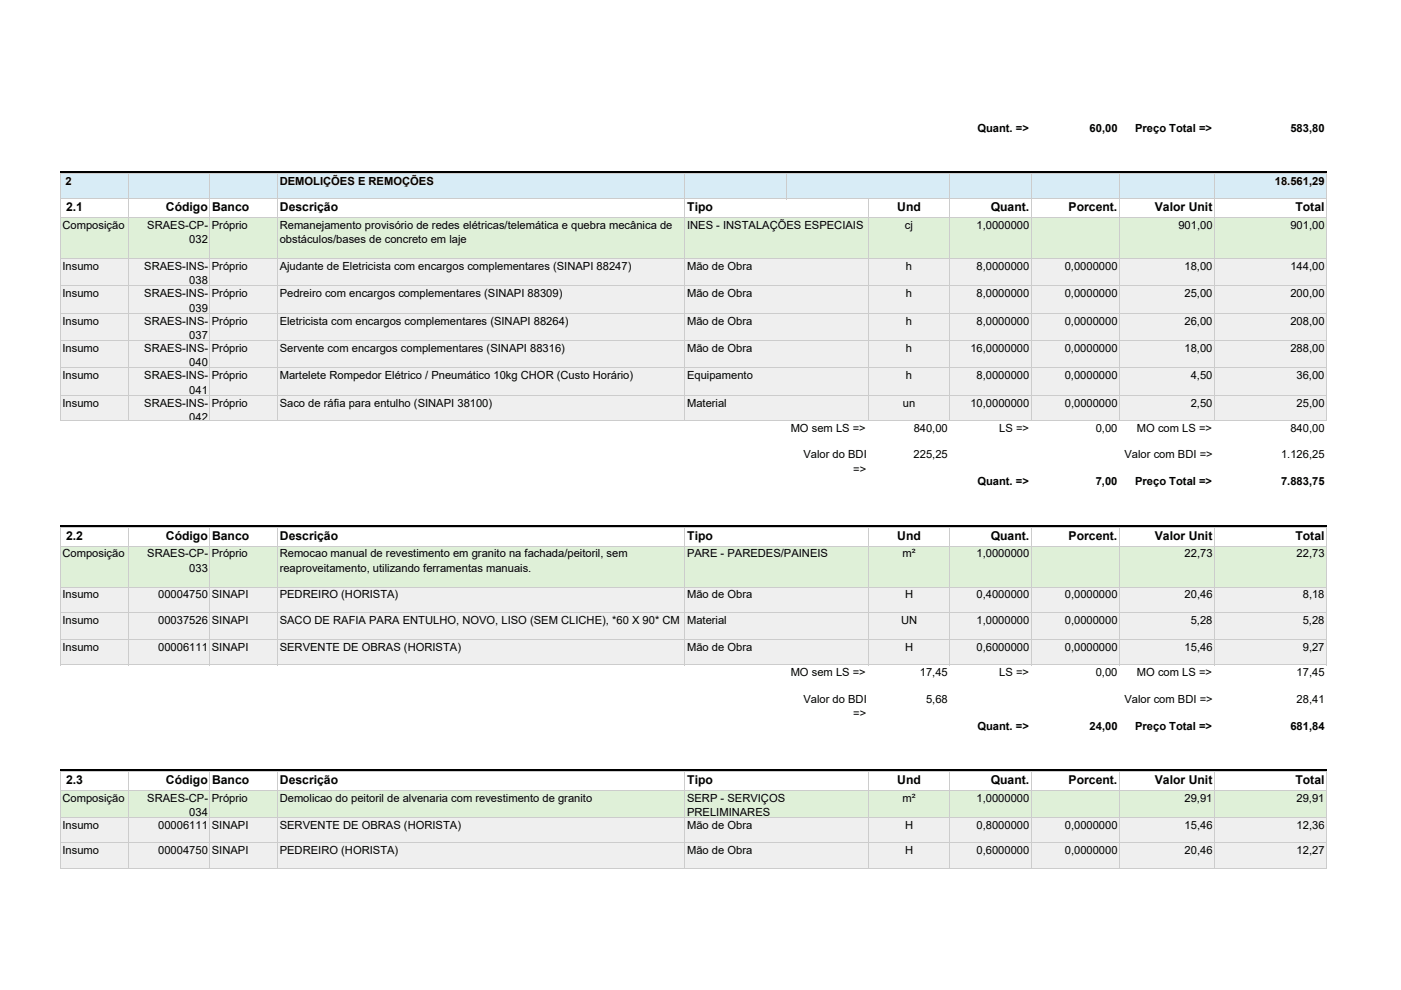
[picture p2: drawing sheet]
<svg xmlns="http://www.w3.org/2000/svg" width="297mm" height="210mm" viewBox="0 0 297 210" stroke-linecap="round" stroke-linejoin="round" font-family="sans-serif">
<defs><g id="words">
<g font-size="2.6">
<text x="14" y="44.8">2.1</text>
<text x="35.2" y="44.8">Código Banco</text>
<text x="59.3" y="44.8">Descrição</text>
<text x="145.7" y="44.8">Tipo</text>
<text x="190.2" y="44.8">Und</text>
<text x="210.1" y="44.8">Quant.</text>
<text x="226.6" y="44.8">Porcent.</text>
<text x="244.9" y="44.8">Valor Unit</text>
<text x="274.7" y="44.8">Total</text>
<text x="14" y="114.5">2.2</text>
<text x="35.2" y="114.5">Código Banco</text>
<text x="59.3" y="114.5">Descrição</text>
<text x="145.7" y="114.5">Tipo</text>
<text x="190.2" y="114.5">Und</text>
<text x="210.1" y="114.5">Quant.</text>
<text x="226.6" y="114.5">Porcent.</text>
<text x="244.9" y="114.5">Valor Unit</text>
<text x="274.7" y="114.5">Total</text>
<text x="14" y="166.3">2.3</text>
<text x="35.2" y="166.3">Código Banco</text>
<text x="59.3" y="166.3">Descrição</text>
<text x="145.7" y="166.3">Tipo</text>
<text x="190.2" y="166.3">Und</text>
<text x="210.1" y="166.3">Quant.</text>
<text x="226.6" y="166.3">Porcent.</text>
<text x="244.9" y="166.3">Valor Unit</text>
<text x="274.7" y="166.3">Total</text>
</g>
<g font-size="2.4">
<text x="207.2" y="27.9">Quant. =&gt;</text>
<text x="231" y="27.9">60,00</text>
<text x="240.7" y="27.9">Preço Total =&gt;</text>
<text x="273.6" y="27.9">583,80</text>
<text x="13.9" y="39.2">2</text>
<text x="59.3" y="39.2">DEMOLIÇÕES E REMOÇÕES</text>
<text x="270.3" y="39.2">18.561,29</text>
<text x="13.2" y="48.6">Composição</text>
<text x="31.2" y="48.6">SRAES-CP-</text>
<text x="40.1" y="51.6">032</text>
<text x="44.9" y="48.6">Próprio</text>
<text x="59.3" y="48.6">Remanejamento provisório de redes elétricas/telemática e quebra mecânica de</text>
<text x="59.3" y="51.6">obstáculos/bases de concreto em laje</text>
<text x="145.7" y="48.6">INES - INSTALAÇÕES ESPECIAIS</text>
<text x="191.9" y="48.6">cj</text>
<text x="207" y="48.6">1,0000000</text>
<text x="249.8" y="48.6">901,00</text>
<text x="273.6" y="48.6">901,00</text>
<text x="13.2" y="57.2">Insumo</text>
<text x="30.6" y="57.2">SRAES-INS-</text>
<text x="44.9" y="57.2">Próprio</text>
<text x="59.3" y="57.2">Ajudante de Eletricista com encargos complementares (SINAPI 88247)</text>
<text x="145.7" y="57.2">Mão de Obra</text>
<text x="192.1" y="57.2">h</text>
<text x="207" y="57.2">8,0000000</text>
<text x="225.7" y="57.2">0,0000000</text>
<text x="251.1" y="57.2">18,00</text>
<text x="273.6" y="57.2">144,00</text>
<text x="13.2" y="63">Insumo</text>
<text x="30.6" y="63">SRAES-INS-</text>
<text x="40.1" y="60.3">038</text>
<text x="44.9" y="63">Próprio</text>
<text x="59.3" y="63">Pedreiro com encargos complementares (SINAPI 88309)</text>
<text x="145.7" y="63">Mão de Obra</text>
<text x="192.1" y="63">h</text>
<text x="207" y="63">8,0000000</text>
<text x="225.8" y="63">0,0000000</text>
<text x="251.1" y="63">25,00</text>
<text x="273.6" y="63">200,00</text>
<text x="13.2" y="68.8">Insumo</text>
<text x="30.6" y="68.8">SRAES-INS-</text>
<text x="40.1" y="66.1">039</text>
<text x="40.1" y="71.9">037</text>
<text x="44.9" y="68.8">Próprio</text>
<text x="59.3" y="68.8">Eletricista com encargos complementares (SINAPI 88264)</text>
<text x="145.7" y="68.8">Mão de Obra</text>
<text x="192.1" y="68.8">h</text>
<text x="207" y="68.8">8,0000000</text>
<text x="225.8" y="68.8">0,0000000</text>
<text x="251.1" y="68.8">26,00</text>
<text x="273.6" y="68.8">208,00</text>
<text x="13.2" y="74.6">Insumo</text>
<text x="30.6" y="74.6">SRAES-INS-</text>
<text x="40.1" y="77.7">040</text>
<text x="44.9" y="74.6">Próprio</text>
<text x="59.3" y="74.6">Servente com encargos complementares (SINAPI 88316)</text>
<text x="145.7" y="74.6">Mão de Obra</text>
<text x="192.1" y="74.6">h</text>
<text x="205.7" y="74.6">16,0000000</text>
<text x="225.8" y="74.6">0,0000000</text>
<text x="251.1" y="74.6">18,00</text>
<text x="273.6" y="74.6">288,00</text>
<text x="13.2" y="80.4">Insumo</text>
<text x="30.6" y="80.4">SRAES-INS-</text>
<text x="40.1" y="83.5">041</text>
<text x="44.9" y="80.4">Próprio</text>
<text x="59.3" y="80.4">Martelete Rompedor Elétrico / Pneumático 10kg CHOR (Custo Horário)</text>
<text x="145.7" y="80.4">Equipamento</text>
<text x="192.1" y="80.4">h</text>
<text x="207" y="80.4">8,0000000</text>
<text x="225.7" y="80.4">0,0000000</text>
<text x="252.5" y="80.4">4,50</text>
<text x="274.9" y="80.4">36,00</text>
<text x="13.2" y="86.2">Insumo</text>
<text x="30.6" y="86.2">SRAES-INS-</text>
<text x="40.1" y="89.3">042</text>
<text x="44.9" y="86.2">Próprio</text>
<text x="59.3" y="86.2">Saco de ráfia para entulho (SINAPI 38100)</text>
<text x="145.7" y="86.2">Material</text>
<text x="191.4" y="86.2">un</text>
<text x="205.7" y="86.2">10,0000000</text>
<text x="225.8" y="86.2">0,0000000</text>
<text x="252.5" y="86.2">2,50</text>
<text x="274.9" y="86.2">25,00</text>
<text x="167.6" y="91.6">MO sem LS =&gt;</text>
<text x="193.7" y="91.6">840,00</text>
<text x="211.9" y="91.6">LS =&gt;</text>
<text x="232.3" y="91.6">0,00</text>
<text x="241" y="91.6">MO com LS =&gt;</text>
<text x="273.6" y="91.6">840,00</text>
<text x="170.3" y="97.2">Valor do BDI</text>
<text x="180.9" y="100.3">=&gt;</text>
<text x="193.7" y="97.2">225,25</text>
<text x="238.4" y="97.2">Valor com BDI =&gt;</text>
<text x="271.6" y="97.2">1.126,25</text>
<text x="207.2" y="102.9">Quant. =&gt;</text>
<text x="232.3" y="102.9">7,00</text>
<text x="240.7" y="102.9">Preço Total =&gt;</text>
<text x="271.6" y="102.9">7.883,75</text>
<text x="13.2" y="118.2">Composição</text>
<text x="31.2" y="118.2">SRAES-CP-</text>
<text x="44.9" y="118.2">Próprio</text>
<text x="59.3" y="118.2">Remocao manual de revestimento em granito na fachada/peitoril, sem</text>
<text x="145.7" y="118.2">PARE - PAREDES/PAINEIS</text>
<text x="191.3" y="118.2">m²</text>
<text x="207" y="118.2">1,0000000</text>
<text x="251.2" y="118.2">22,73</text>
<text x="274.9" y="118.2">22,73</text>
<text x="40.1" y="121.3">033</text>
<text x="59.3" y="121.3">reaproveitamento, utilizando ferramentas manuais.</text>
<text x="13.2" y="126.9">Insumo</text>
<text x="33.5" y="126.9">00004750 SINAPI</text>
<text x="59.3" y="126.9">PEDREIRO (HORISTA)</text>
<text x="145.7" y="126.9">Mão de Obra</text>
<text x="191.9" y="126.9">H</text>
<text x="207" y="126.9">0,4000000</text>
<text x="225.8" y="126.9">0,0000000</text>
<text x="251.2" y="126.9">20,46</text>
<text x="276.2" y="126.9">8,18</text>
<text x="13.2" y="132.2">Insumo</text>
<text x="33.5" y="132.2">00037526 SINAPI</text>
<text x="59.3" y="132.2">SACO DE RAFIA PARA ENTULHO, NOVO, LISO (SEM CLICHE), *60 X 90* CM</text>
<text x="145.7" y="132.2">Material</text>
<text x="191" y="132.2">UN</text>
<text x="207" y="132.2">1,0000000</text>
<text x="225.8" y="132.2">0,0000000</text>
<text x="252.5" y="132.2">5,28</text>
<text x="276.2" y="132.2">5,28</text>
<text x="13.2" y="138">Insumo</text>
<text x="33.5" y="138">00006111 SINAPI</text>
<text x="59.3" y="138">SERVENTE DE OBRAS (HORISTA)</text>
<text x="145.7" y="138">Mão de Obra</text>
<text x="167.6" y="143.4">MO sem LS =&gt;</text>
<text x="191.9" y="138">H</text>
<text x="195" y="143.4">17,45</text>
<text x="207" y="138">0,6000000</text>
<text x="211.9" y="143.4">LS =&gt;</text>
<text x="225.8" y="138">0,0000000</text>
<text x="232.3" y="143.4">0,00</text>
<text x="241" y="143.4">MO com LS =&gt;</text>
<text x="251.2" y="138">15,46</text>
<text x="274.9" y="143.4">17,45</text>
<text x="276.2" y="138">9,27</text>
<text x="170.3" y="149.1">Valor do BDI</text>
<text x="196.3" y="149.1">5,68</text>
<text x="238.4" y="149.1">Valor com BDI =&gt;</text>
<text x="274.9" y="149.1">28,41</text>
<text x="180.9" y="152.1">=&gt;</text>
<text x="207.2" y="154.7">Quant. =&gt;</text>
<text x="231" y="154.7">24,00</text>
<text x="240.7" y="154.7">Preço Total =&gt;</text>
<text x="273.6" y="154.7">681,84</text>
<text x="13.2" y="170.1">Composição</text>
<text x="31.2" y="170.1">SRAES-CP-</text>
<text x="40.1" y="173.1">034</text>
<text x="44.9" y="170.1">Próprio</text>
<text x="59.3" y="170.1">Demolicao do peitoril de alvenaria com revestimento de granito</text>
<text x="145.7" y="170.1">SERP - SERVIÇOS</text>
<text x="145.7" y="173.1">PRELIMINARES</text>
<text x="191.3" y="170.1">m²</text>
<text x="207" y="170.1">1,0000000</text>
<text x="251.1" y="170.1">29,91</text>
<text x="274.9" y="170.1">29,91</text>
<text x="13.2" y="175.9">Insumo</text>
<text x="33.5" y="175.9">00006111 SINAPI</text>
<text x="59.3" y="175.9">SERVENTE DE OBRAS (HORISTA)</text>
<text x="145.7" y="175.9">Mão de Obra</text>
<text x="191.9" y="175.9">H</text>
<text x="207" y="175.9">0,8000000</text>
<text x="225.8" y="175.9">0,0000000</text>
<text x="251.2" y="175.9">15,46</text>
<text x="274.9" y="175.9">12,36</text>
<text x="13.2" y="181.2">Insumo</text>
<text x="33.5" y="181.2">00004750 SINAPI</text>
<text x="59.3" y="181.2">PEDREIRO (HORISTA)</text>
<text x="145.7" y="181.2">Mão de Obra</text>
<text x="191.9" y="181.2">H</text>
<text x="207" y="181.2">0,6000000</text>
<text x="225.8" y="181.2">0,0000000</text>
<text x="251.2" y="181.2">20,46</text>
<text x="274.9" y="181.2">12,27</text>
</g>
</g></defs>
<path d="M12.9 36.7h268.4" fill="none" stroke="#dff0d8" stroke-width=".25"/>
<path d="M12.9 36.8h268.4v5.4h-268.4z" fill="#d8ecf6"/>
<path d="M12.9 42.2h268.4v4h-268.4z" fill="#fff"/>
<path d="M12.9 46.1h268.4v8.8h-268.4z" fill="#dff0d8"/>
<path d="M12.9 54.8h268.4v34.4h-268.4z" fill="#efefef"/>
<path d="M12.9 89.2h268.4v22.5h-268.4z" fill="#fff"/>
<path d="M12.9 111.8h268.4" fill="none" stroke="#dff0d8" stroke-width=".25"/>
<path d="M12.9 111.8h268.4v4.1h-268.4z" fill="#fff"/>
<path d="M12.9 115.8h268.4v8.7h-268.4z" fill="#dff0d8"/>
<path d="M12.9 124.5h268.4v16.5h-268.4z" fill="#efefef"/>
<path d="M12.9 141h268.4v22.5h-268.4z" fill="#fff"/>
<path d="M12.9 163.6h268.4" fill="none" stroke="#dff0d8" stroke-width=".25"/>
<path d="M12.9 163.7h268.4v4h-268.4z" fill="#fff"/>
<path d="M12.9 167.6h268.4v5.9h-268.4z" fill="#dff0d8"/>
<path d="M12.9 173.4h268.4v10.7h-268.4z" fill="#efefef"/>
<g fill="none" stroke="#ccc" stroke-width=".21">
<path d="M12.8 36.7v52.6M12.9 36.9h268.4M27.2 37v52.3M44.5 37v52.3M58.9 37v52.3M145.2 37v52.3M166.8 37v5.3M201.4 37v52.3M218.6 37v52.3M237.3 37v52.3M257.5 37v52.3M281.2 37v52.3"/>
<path d="M12.9 42.2h268.4M12.9 46.2h268.4M12.9 54.8h268.4M184.1 42.3v47M12.9 60.6h268.4M12.9 66.4h268.4M12.9 72.2h268.4M12.9 78h268.4M12.9 83.8h268.4M12.9 89.2h268.4M12.8 111.8v29.3M12.9 111.9h268.4"/>
<path d="M12.9 115.8h268.4M27.2 112v29.1M44.5 112v29.1M58.9 112v29.1M145.2 112v29.1M184.1 112v29.1M201.4 112v29.1M218.6 112v29.1M237.3 112v29.1M257.5 112v29.1M281.2 112v29.1M12.9 124.5h268.4"/>
<path d="M12.9 129.9h268.4M12.9 135.7h268.4M12.9 141h268.4M12.8 163.6v20.6M12.9 163.7h268.4M12.9 167.7h268.4M12.9 173.5h268.4M12.9 178.8h268.4M27.2 163.8v20.4M44.5 163.8v20.4M58.9 163.8v20.4M145.2 163.8v20.4"/>
<path d="M184.1 163.8v20.4M201.4 163.8v20.4M218.6 163.8v20.4M237.3 163.8v20.4M257.5 163.8v20.4M281.2 163.8v20.4M12.9 184.1h268.4"/>
</g>
<path d="M12.8 36.3h268.5v.7h-268.5zM12.8 111.3h268.5v.7h-268.5zM12.8 163.2h268.5v.6h-268.5z" fill="#000"/>
<use href="#words"/>
</svg>
